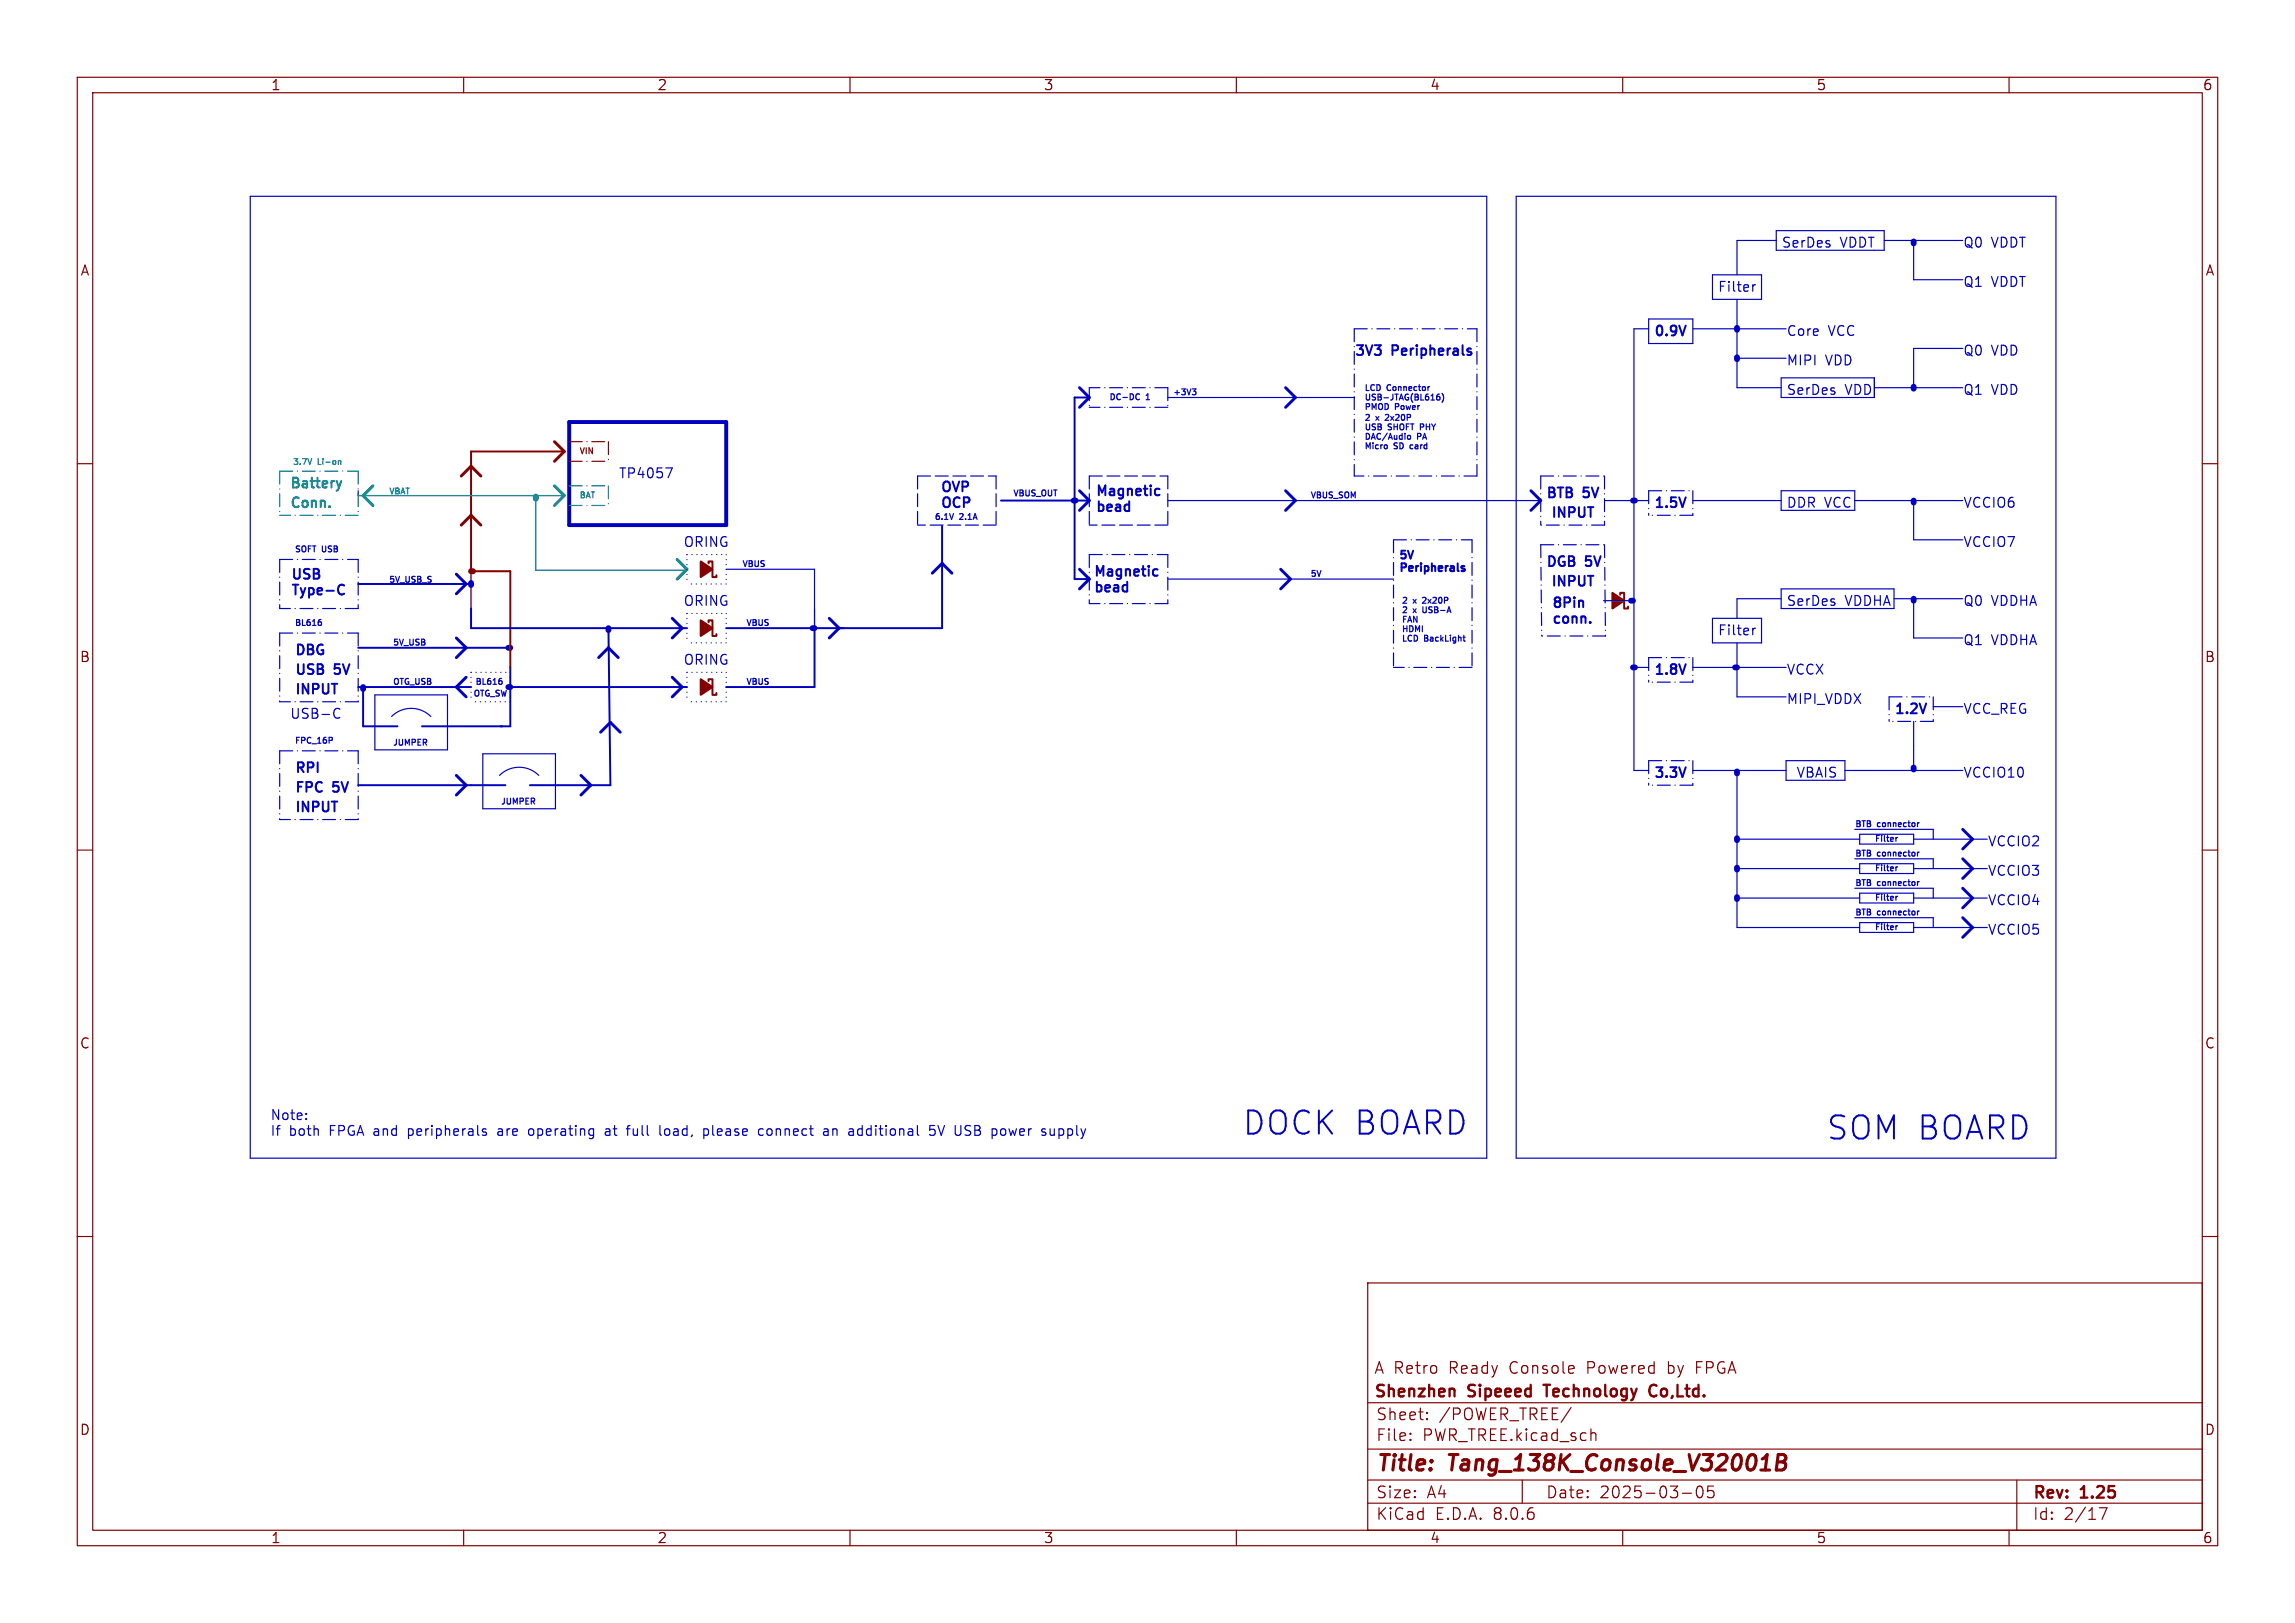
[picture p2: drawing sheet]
<svg xmlns="http://www.w3.org/2000/svg" width="297mm" height="210mm" viewBox="0 0 297 210" stroke-linecap="round" stroke-linejoin="round" font-family="sans-serif">
<defs><g id="words">
<g font-size="4.2" fill="#0000c2">
<text x="160.7" y="147.1">DOCK BOARD</text>
<text x="236.2" y="147.7">SOM BOARD</text>
</g>
<g font-size="2.8" fill="#840000">
<text x="178" y="190.9">Title:</text>
<text x="187.7" y="190.9">Tang_138K_Console_V32001B</text>
</g>
<g font-size="2.1" fill="#840000">
<text x="177.8" y="178">A Retro</text>
<text x="187.6" y="178">Ready</text>
<text x="195.5" y="178">Console</text>
<text x="205.7" y="178">Powered</text>
<text x="216.3" y="178">by</text>
<text x="220.1" y="178">FPGA</text>
<text x="177.8" y="181.2">Shenzhen</text>
<text x="178" y="184">Sheet:</text>
<text x="186.2" y="184">/POWER_TREE/</text>
<text x="190.1" y="181.2">Sipeeed</text>
<text x="200.6" y="181.2">Technology</text>
<text x="214.8" y="181.2">Co,Ltd.</text>
<text x="178" y="186.7">File:</text>
<text x="184.1" y="186.7">PWR_TREE.kicad_sch</text>
<text x="178" y="196.9">KiCad</text>
<text x="178" y="194.1">Size:</text>
<text x="184.7" y="194.1">A4</text>
<text x="185.7" y="196.9">E.D.A.</text>
<text x="193.3" y="196.9">8.0.6</text>
<text x="200" y="194.1">Date:</text>
<text x="207" y="194.1">2025-03-05</text>
<text x="263" y="194.3">Rev:</text>
<text x="263" y="196.9">Id:</text>
<text x="267.1" y="196.9">2/17</text>
<text x="269.4" y="194.3">1.25</text>
</g>
<g font-size="1.8" fill="#840000">
<text x="35" y="11.9">1</text>
<text x="85" y="11.9">2</text>
<text x="135" y="11.9">3</text>
<text x="185" y="11.9">4</text>
<text x="235" y="11.9">5</text>
<text x="285" y="11.9">6</text>
<text x="10.3" y="35.9">A</text>
<text x="285.3" y="35.9">A</text>
<text x="10.3" y="85.9">B</text>
<text x="285.3" y="85.9">B</text>
<text x="10.3" y="135.9">C</text>
<text x="285.3" y="135.9">C</text>
<text x="10.3" y="185.9">D</text>
<text x="285.3" y="185.9">D</text>
<text x="35" y="199.9">1</text>
<text x="85" y="199.9">2</text>
<text x="135" y="199.9">3</text>
<text x="185" y="199.9">4</text>
<text x="235" y="199.9">5</text>
<text x="285" y="199.9">6</text>
</g>
<g font-size="1.8" fill="#0000c2">
<text x="230.5" y="32.1">SerDes</text>
<text x="238.1" y="32.1">VDDT</text>
<text x="254" y="32.1">Q0</text>
<text x="257.7" y="32.1">VDDT</text>
<text x="222.2" y="37.9">Filter</text>
<text x="254" y="37.2">Q1</text>
<text x="257.7" y="37.2">VDDT</text>
<text x="175.3" y="46.1">3V3</text>
<text x="180.2" y="46.1">Peripherals</text>
<text x="214" y="43.6">0.9V</text>
<text x="231.1" y="47.4">MIPI</text>
<text x="231.1" y="43.6">Core</text>
<text x="236.2" y="47.4">VDD</text>
<text x="236.6" y="43.6">VCC</text>
<text x="254" y="46.1">Q0</text>
<text x="257.7" y="46.1">VDD</text>
<text x="231.1" y="51.2">SerDes</text>
<text x="238.8" y="51.2">VDD</text>
<text x="254" y="51.2">Q1</text>
<text x="257.7" y="51.2">VDD</text>
<text x="80" y="62">TP4057</text>
<text x="121.7" y="63.7">OVP</text>
<text x="121.7" y="65.8">OCP</text>
<text x="141.7" y="64.3">Magnetic</text>
<text x="200" y="64.5">BTB</text>
<text x="205" y="64.5">5V</text>
<text x="214" y="65.8">1.5V</text>
<text x="231.1" y="65.8">DDR VCC</text>
<text x="254" y="65.8">VCCIO6</text>
<text x="88.4" y="70.9">ORING</text>
<text x="141.7" y="66.3">bead</text>
<text x="200.7" y="67.1">INPUT</text>
<text x="254" y="70.9">VCCIO7</text>
<text x="37.6" y="75">USB</text>
<text x="37.6" y="77.1">Type-C</text>
<text x="141.5" y="74.7">Magnetic</text>
<text x="141.5" y="76.7">bead</text>
<text x="200" y="73.4">DGB</text>
<text x="200.7" y="76">INPUT</text>
<text x="205.3" y="73.4">5V</text>
<text x="88.4" y="78.5">ORING</text>
<text x="200.8" y="78.7">8Pin</text>
<text x="200.8" y="80.8">conn.</text>
<text x="222.2" y="82.3">Filter</text>
<text x="231.1" y="78.5">SerDes</text>
<text x="238.8" y="78.5">VDDHA</text>
<text x="254" y="78.5">Q0</text>
<text x="254" y="83.6">Q1</text>
<text x="257.7" y="78.5">VDDHA</text>
<text x="257.7" y="83.6">VDDHA</text>
<text x="38.1" y="84.8">DBG</text>
<text x="38.1" y="89.9">INPUT</text>
<text x="38.1" y="87.4">USB</text>
<text x="43.4" y="87.4">5V</text>
<text x="88.4" y="86.1">ORING</text>
<text x="214" y="87.4">1.8V</text>
<text x="231.1" y="87.4">VCCX</text>
<text x="37.5" y="93.1">USB-C</text>
<text x="231.1" y="91.2">MIPI_VDDX</text>
<text x="245.1" y="92.5">1.2V</text>
<text x="254" y="92.5">VCC_REG</text>
<text x="38.1" y="100.1">RPI</text>
<text x="214" y="100.7">3.3V</text>
<text x="232.4" y="100.7">VBAIS</text>
<text x="254" y="100.7">VCCIO10</text>
<text x="38.1" y="102.6">FPC</text>
<text x="38.1" y="105.2">INPUT</text>
<text x="43.2" y="102.6">5V</text>
<text x="257.2" y="109.6">VCCIO2</text>
<text x="257.2" y="113.4">VCCIO3</text>
<text x="257.2" y="117.2">VCCIO4</text>
<text x="257.2" y="121">VCCIO5</text>
<text x="34.9" y="145">Note:</text>
<text x="34.9" y="147.1">If</text>
<text x="37.4" y="147.1">both</text>
<text x="42.8" y="147.1">FPGA and</text>
<text x="53.3" y="147.1">peripherals</text>
<text x="65.1" y="147.1">are</text>
<text x="69.3" y="147.1">operating</text>
<text x="79.4" y="147.1">at</text>
<text x="82.5" y="147.1">full</text>
<text x="86.8" y="147.1">load,</text>
<text x="92.7" y="147.1">please</text>
<text x="100.1" y="147.1">connect</text>
<text x="108.7" y="147.1">an</text>
<text x="112.1" y="147.1">additional</text>
<text x="122.8" y="147.1">5V</text>
<text x="126.3" y="147.1">USB</text>
<text x="131.2" y="147.1">power</text>
<text x="137.9" y="147.1">supply</text>
</g>
<g font-size="1.8" fill="#008484">
<text x="37.5" y="63.3">Battery</text>
<text x="37.5" y="65.8">Conn.</text>
</g>
<g font-size="1.4" fill="#0000c2">
<text x="181" y="72.4">5V</text>
<text x="181" y="74">Peripherals</text>
</g>
<g font-size="1.1" fill="#0000c2">
<text x="143.5" y="51.8">DC-DC</text>
<text x="148.4" y="51.8">1</text>
<text x="151.8" y="51.2">+3V3</text>
<text x="176.5" y="50.6">LCD</text>
<text x="176.5" y="51.9">USB-JTAG(BL616)</text>
<text x="176.5" y="53.1">PMOD</text>
<text x="179.6" y="50.6">Connector</text>
<text x="180.6" y="53.1">Power</text>
<text x="176.5" y="54.5">2</text>
<text x="176.5" y="55.7">USB</text>
<text x="176.5" y="56.9">DAC/Audio</text>
<text x="176.5" y="58.2">Micro</text>
<text x="178.1" y="54.5">x</text>
<text x="179.6" y="54.5">2x20P</text>
<text x="179.7" y="55.7">SHOFT</text>
<text x="180.5" y="58.2">SD</text>
<text x="182.8" y="58.2">card</text>
<text x="183.5" y="56.9">PA</text>
<text x="184.1" y="55.7">PHY</text>
<text x="131.1" y="64.3">VBUS_OUT</text>
<text x="169.5" y="64.5">VBUS_SOM</text>
<text x="38.1" y="71.5">SOFT</text>
<text x="41.7" y="71.5">USB</text>
<text x="120.9" y="67.3">6.1V</text>
<text x="124.3" y="67.3">2.1A</text>
<text x="50.3" y="75.4">5V_USB_S</text>
<text x="96" y="73.4">VBUS</text>
<text x="169.5" y="74.7">5V</text>
<text x="38.1" y="81">BL616</text>
<text x="50.8" y="83.6">5V_USB</text>
<text x="96.5" y="81">VBUS</text>
<text x="181.4" y="78.2">2</text>
<text x="181.4" y="79.4">2</text>
<text x="181.4" y="80.6">FAN</text>
<text x="181.4" y="81.8">HDMI</text>
<text x="181.4" y="83.1">LCD</text>
<text x="183" y="78.2">x</text>
<text x="183" y="79.4">x</text>
<text x="184.4" y="83.1">BackLight</text>
<text x="184.5" y="78.2">2x20P</text>
<text x="184.5" y="79.4">USB-A</text>
<text x="50.8" y="88.7">OTG_USB</text>
<text x="61.5" y="88.7">BL616</text>
<text x="96.5" y="88.7">VBUS</text>
<text x="61.2" y="90.2">OTG_SW</text>
<text x="38.1" y="96.3">FPC_16P</text>
<text x="50.8" y="96.5">JUMPER</text>
<text x="64.8" y="104.1">JUMPER</text>
<text x="240" y="107.1">BTB</text>
<text x="243" y="107.1">connector</text>
<text x="240" y="110.9">BTB</text>
<text x="242.6" y="109">Filter</text>
<text x="242.6" y="112.8">Filter</text>
<text x="243" y="110.9">connector</text>
<text x="240" y="118.5">BTB</text>
<text x="240" y="114.7">BTB</text>
<text x="242.6" y="116.6">Filter</text>
<text x="243" y="118.5">connector</text>
<text x="243" y="114.7">connector</text>
<text x="242.6" y="120.4">Filter</text>
</g>
<text font-size="1.1" fill="#840000" x="74.9" y="58.8">VIN</text>
<g font-size="1.1" fill="#008484">
<text x="37.8" y="60.2">3.7V</text>
<text x="41.2" y="60.2">Li-on</text>
<text x="50.3" y="64">VBAT</text>
<text x="74.9" y="64.5">BAT</text>
</g>
</g></defs>
<g fill="none" stroke="#840000" stroke-width=".15">
<path d="M10 10h277v190h-277zM12 12h273v186h-273zM60 10v2M110 10v2M160 10v2M210 10v2M260 10v2M10 60h2M285 60h2M90.7 73.7h1.5M208.7 77.7h1.5M90.7 88.9h1.5"/>
<path d="M90.7 81.3h1.5M10 110h2M285 110h2M10 160h2M285 160h2M177 166h108v32h-108zM60 198v2M110 198v2M160 198v2M177 194.5h108M177 191.5h108M177 187.5h108"/>
<path d="M177 181.5h108M182.5 186.3h.1l-.1 .1M182.5 186.3v.1M182.5 185.5v.1M182.5 185.5h.1l-.1 .1M184.7 183.6v.1M184.7 183.6h-.1l.1 .1M184.7 182.8v.1M184.7 182.8h-.1l.1 .1M197 191.5v3M203.3 182.1l-1.3 1.9M206.1 185.4h.2l.2 .2v.8"/>
<path d="M210 198v2M217.7 193.2h1.2M219.7 192.4a1.02 1.02 0 0 0 .2 1.4 .38 .38 0 0 0 .4-.3 1.28 1.28 0 0 0-.1-1.1M221 192.3v.7l.2-.1h.5l.1 .3v.3l-.3 .3h-.3l-.2-.1M260 198v2M261 191.5v6.5M271.7 195.1h1l-.7 1.5"/>
</g>
<path d="M230 189.2h.7M230.1 188.2h.7a.49 .49 0 0 1 .3 .5 .49 .49 0 0 1-.4 .5l.2 .1a.58 .58 0 0 1-.3 .9h-.7z" fill="none" stroke="#840000" stroke-width=".4"/>
<path d="M188.2 179.8v.9M199.7 179.2h.9M214.3 179.3a.62 .62 0 0 0-.7 0 .62 .62 0 0 0-.2 .7 .58 .58 0 0 0 .3 .6 .58 .58 0 0 0 .6 0" fill="none" stroke="#840000" stroke-width=".3"/>
<g fill="#840000" stroke="#840000" stroke-width=".25">
<path d="M90.7 87.9l1.5 1-1.5 1z"/>
<path d="M90.7 80.3l1.5 1-1.5 1z"/>
<path d="M90.7 72.6l1.5 1.1-1.5 1z"/>
<path d="M208.7 76.7l1.5 1-1.5 1z"/>
</g>
<path d="M73 58.4h-12v15.5h5v12.5M91.7 72.9v-.3h.5v2.1h.5v-.3M209.7 77v-.3h.5v2h.5v-.2M91.7 88.1v-.2h.5v2h.5v-.2M91.7 80.5v-.2h.5v2h.5v-.3" fill="none" stroke="#840000" stroke-width=".25"/>
<path d="M43.8 59.6h.3v.5M46.4 64.1h26.6M69.3 64.3v9.5h19.6" fill="none" stroke="#008484" stroke-width=".15"/>
<path d="M44.2 62.2l-.3 .9" fill="none" stroke="#008484" stroke-width=".25"/>
<g fill="none" stroke="#0000c2" stroke-width=".15">
<path d="M32.4 25.4h160v124.5h-160zM196.2 25.4h69.9v124.5h-69.9zM221.6 35.6h6.4v3.1h-6.4zM224.8 38.7v11.5h5.7M226.8 36.8v.9M227.2 36.8l-.3 .1-.1 .2M229.9 31.1h-5.1v4.5M229.9 29.8h13.9v2.6h-13.9zM243.8 31.1h10.2M247.6 31.1v5.1h6.4M147.2 51h.3M147.5 51.6l-.3 .1"/>
<path d="M151.1 51.4h24.2M154.3 50.3h.5l-.3 .3 .2 .1 .1 .2-.2 .2h-.2M179.3 53.7h.1M179.4 57.6l.1 .1v.2l-.1 .2M179.7 54l-.5 .4h.5M182.2 56.4l.2-.1 .1 .2v.2l-.1 .1-.3-.1zM182.5 57.6v.4M183.8 55.3h.3M184.1 54.9h-.3v.7M185 50l-.2 .2M186.3 51h-.2l-.1 .2-.1 .4 .2 .2 .2-.1v-.4h-.2l-.2 .1M186.6 50.9a.87 .87 0 0 1 0 1.2"/>
<path d="M213.4 42.5h-1.9v57.2h1.9M213.4 41.3h5.7v3.2h-5.7zM219.1 42.5h12M224.8 46.4h6.3M230.5 48.9h12.1v2.5h-12.1zM242.6 50.2h11.4M254 45.1h-6.4v5.1M46.4 63.5v.6M61 75.6h.1M86.2 60.5h.8l-.5 1.3M94 73.7h11.4v7.6M151.1 64.8h48.3"/>
<path d="M151.1 74.9h29.2M184.1 77.3v.1M184.1 78.5l.1 .7M184.5 77.6l-.4 .5h.4M207.5 77.7h3.8M207.6 64.8h5.8M219.1 64.8h11.4M230.5 63.5h9.5v2.5h-9.5zM230.5 76.2h14.6v2.5h-14.6zM230.5 77.5h-5.7v2.5M240 64.8h14M245.1 77.5h8.9"/>
<path d="M247.6 64.8v5.1h6.4M247.6 77.5v5.1h6.4M41.4 80.2h.1M41.5 80.5l.1 .1v.2l-.1 .1M43 95.5v.2M43.4 91.7h.3l.3 .1M44 92.8l-.3 .1h-.3M48.5 89.9h9.4v7.1h-9.4zM50.7 92.7a3.6 3.6 0 0 1 5.1 0M62.5 97.5h9.4v7.1h-9.4zM64.8 87.8h.1M64.8 88.1l.2 .1v.2l-.2 .1"/>
<path d="M189.3 82.5h.3M189.4 82.2v.7l.2 .1M211.5 86.4h1.9M219.1 86.4h12M219.1 99.7h12M221.6 80h6.4v3.2h-6.4zM224.8 83.2v7h6.3M224.8 99.7v20.3h15.9M226.8 81.3v.8M227.2 81.3l-.3 .1-.1 .1M231.1 98.4h7.7v2.6h-7.7zM238.8 99.7h15.2"/>
<path d="M247.6 93.3v6.4M250.2 91.4h3.8M64.6 100.3a3.6 3.6 0 0 1 5.1 0M224.8 116.2h15.9M224.8 108.6h15.9M224.8 112.4h15.9M240 107.3h10.2v1.3M240 111.1h10.2v1.3M240 114.9h10.2v1.3M240 118.7h10.2v1.3M240.7 111.8h6.9v1.2h-6.9zM240.7 108h6.9v1.2h-6.9z"/>
<path d="M240.7 115.6h6.9v1.2h-6.9zM240.7 119.4h6.9v1.3h-6.9zM245.4 108.4v.5M245.4 112.2v.5M245.4 116v.5M245.4 119.8v.5M245.6 108.4l-.2 .1M245.6 112.2l-.2 .1M245.6 116l-.2 .1M245.6 119.8l-.2 .1M247.6 116.2h9.6M247.6 108.6h9.6"/>
<path d="M247.6 112.4h9.6M248.1 106.5v.5M248.1 110.3v.5M248.1 114.1v.5M248.1 117.9v.5M248.4 110.3l-.3 .1M248.4 106.5l-.3 .1M248.4 117.9l-.3 .1M248.4 114.1l-.3 .1M247.6 120h9.6M39.6 144.7v.2M39.6 144.1v.1"/>
<path d="M62.5 146.4l.4 .1 .1 .2-.1 .1-.4 .1M62.5 146.1h.4M64.6 146.1h-.1M64.6 146.4a.25 .25 0 0 0-.2 .3 .25 .25 0 0 0 .2 .2M68.8 146.1a.34 .34 0 0 0-.4 .2v.4a.34 .34 0 0 0 .4 .2M78.4 146.1h.5M78.9 146.4h-.4a.25 .25 0 0 0-.2 .3 .25 .25 0 0 0 .2 .2l.4-.1M81 146.1h.5M81.4 145.6h.1M85.4 145.6v1.1l.2 .2M86.4 146.1a.34 .34 0 0 0-.4 .2v.4a.34 .34 0 0 0 .4 .2M91.1 146.1h.3l.3 .2v.4l-.1 .1h-.5"/>
<path d="M98.4 146.1h.4M98.8 146.8l-.4 .1M99.7 146.1a.34 .34 0 0 0-.5 .2v.4a.34 .34 0 0 0 .5 .2M106.7 146.1h.4l.1 .8M107.2 146.8l-.5 .1M107.2 146.4h-.5M107.8 146.1v.8M108.1 146.1l-.3 .1M111.1 146.8h.5M111.1 146.1h.5M121 145.6h-.6l-.1 .6 .2-.1 .4 .1 .1 .2v.4l-.2 .1h-.3l-.2-.1M121.4 145.6l.4 1.3 .4-1.3"/>
<path d="M125.4 145.6l.2 .1M125.5 146.4l.1 .1-.1 .3M130.6 146.1l.2 .8M137 146.8l.4 .1M137 146.1v1.2M137.4 146.1h-.4"/>
</g>
<g fill="none" stroke="#0000c2" stroke-width=".25">
<path d="M141 51.4h-1.9v23.5h1.9M44 75.7h.3l.2 .1M44.5 76.8l-.2 .1h-.3M46.4 75.6h14.6M61 78.7v2.6h27.9M121.9 68.1v13.2h-27.9M129.5 64.8h11.5M149.7 73.7h.1M149.8 74.4l-.1 .1M149.9 63.2l.2 .1M150.1 64l-.2 .1M189.1 73.4l.5 .3-.2 .2h-.3"/>
<path d="M189.5 73.3l-.2-.1-.2 .2M46.4 83.8h19.6M46.4 88.9h14.6M47 88.9v5.1h4.4M66 88.9h.1M66 88.9h22.9M66 86.4v7.6h-11.4M78.7 81.3l.3 20.3h-10.4M105.4 81.3v7.6h-11.4M46.4 101.6h19"/>
</g>
<path d="M71.8 57.2l1.2 1.2-1.2 1.3M59.7 67.9l1.3-1.2 1.2 1.2M59.7 61.6l1.3-1.3 1.2 1.3" fill="none" stroke="#840000" stroke-width=".38"/>
<g fill="none" stroke="#0000c2" stroke-width=".38">
<path d="M139.7 50.2l1.3 1.2-1.3 1.3M166.4 50.2l1.2 1.2-1.2 1.3M59.1 74.3l1.2 1.3-1.2 1.2M120.6 74.2l1.3-1.3 1.3 1.3M139.7 63.5l1.3 1.3-1.3 1.2M139.7 73.7l1.3 1.2-1.3 1.3M165.7 73.7l1.3 1.2-1.3 1.3M166.4 63.5l1.2 1.3-1.2 1.2M198.1 63.5l1.3 1.3-1.3 1.2M59.1 82.6l1.2 1.2-1.2 1.3M60.3 87.6l-1.2 1.3 1.2 1.3M77.5 85.1l1.2-1.3 1.3 1.3"/>
<path d="M77.7 94.7l1.3-1.2 1.3 1.2M87 87.6l1.3 1.3-1.3 1.3M87 80l1.3 1.3-1.3 1.3M107.3 80l1.3 1.3-1.3 1.3M59.1 100.3l1.2 1.3-1.2 1.3M75.2 100.3l1.3 1.3-1.3 1.3M254 118.7l1.3 1.3-1.3 1.3M254 114.9l1.3 1.3-1.3 1.3M254 107.3l1.3 1.3-1.3 1.3M254 111.1l1.3 1.3-1.3 1.3"/>
</g>
<path d="M61 73.9v4.8" fill="none" stroke="#586e75" stroke-width=".25"/>
<g fill="none" stroke="#0000c2" stroke-width=".15" stroke-dasharray="1.7 .6 0 .6">
<path d="M141 50.2v2.5M151.1 50.2h-10.1M151.1 52.7h-10.1M151.1 50.2v2.5M175.3 42.5v19.1M175.3 42.5h15.8M191.1 42.5v19.1M36.2 72.4v6.3M36.2 72.4h10.2M46.4 72.4v6.3M46.4 78.7h-10.2M141 71.8h10.1"/>
<path d="M141 71.8v6.3M151.1 71.8v6.3M151.1 78.1h-10.1M180.3 69.9h10.2M180.3 69.9v16.5M190.5 69.9v16.5M191.1 61.6h-15.8M199.4 61.6h8.2M199.4 61.6v6.3M199.4 70.5l.1 11.8M199.4 70.5h8.2M207.6 61.6v6.3"/>
<path d="M207.6 67.9h-8.2M207.6 70.5l.2 11.8M213.4 63.5h5.7M213.4 63.5v3.2M219.1 66.7h-5.7M219.1 63.5v3.2M36.2 97.2h10.2M36.2 97.2v8.8M36.2 81.9v8.9M36.2 81.9h10.2M46.4 90.8h-10.2M46.4 97.2v8.8"/>
<path d="M46.4 81.9v8.9M190.5 86.4h-10.2M207.8 82.3h-8.3M213.4 85.1h5.7M213.4 85.1v3.2M213.4 98.4v3.2M213.4 98.4h5.7M219.1 88.3h-5.7M219.1 85.1v3.2M219.1 98.4v3.2M244.5 90.2h5.7M244.5 90.2v3.1"/>
<path d="M250.2 90.2v3.1M250.2 93.3h-5.7M46.4 106h-10.2M219.1 101.6h-5.7"/>
</g>
<path d="M73.7 54.6h20.3v13.3h-20.3z" fill="none" stroke="#0000c2" stroke-width=".51"/>
<path d="M48.3 62.9l-1.3 1.2 1.3 1.3M71.8 62.9l1.2 1.2-1.2 1.3M87.6 72.4l1.3 1.3-1.3 1.2" fill="none" stroke="#008484" stroke-width=".38"/>
<g fill="none" stroke="#0000c2" stroke-width=".76">
<path d="M247.6 31.2v.3M224.8 42.4v.3M224.8 46.2v.3M247.6 50v.3M61 75.4v.3M138.9 64.8h.3M211.1 77.7h.2M211.3 64.8h.3M247.6 64.8v.2M247.6 77.5v.2M47 88.9v.3M65.8 83.8h.2"/>
<path d="M65.8 88.9h.2M78.7 81.3v.2M105.2 81.3h.2M211.3 86.4h.3M224.5 86.4h.3M224.8 99.8v.3M247.6 99.3v.3M224.8 108.5v.2M224.8 112.3v.2M224.8 116.1v.2"/>
</g>
<path d="M61 73.9h.2" fill="none" stroke="#840000" stroke-width=".76"/>
<path d="M36.2 61h10.2M36.2 61v5.7M46.4 66.7h-10.2M46.4 61v5.7M73.7 62.9h5M73.7 65.4h5M78.7 62.9v2.5" fill="none" stroke="#008484" stroke-width=".15" stroke-dasharray="1.7 .6 0 .6"/>
<g fill="none" stroke="#0000c2" stroke-width=".15" stroke-dasharray="0 .6">
<path d="M88.9 71.8h5.1M88.9 79.4h5.1M88.9 79.4v3.8M88.9 71.8v3.8M94 71.8v3.8M94 75.6h-5.1M94 79.4v3.8M61 87v3.8M61 87h5M66 90.8h-5M66 87v3.8M88.9 87v3.8"/>
<path d="M88.9 87h5.1M94 90.8h-5.1M94 87v3.8M94 83.2h-5.1"/>
</g>
<path d="M118.7 61.6h10.2M118.7 61.6v6.3M128.9 67.9h-10.2M128.9 61.6v6.3M141 61.6v6.3M141 61.6h10.1M151.1 67.9h-10.1M151.1 61.6v6.3" fill="none" stroke="#0000c2" stroke-width=".15" stroke-dasharray="1.7 .6"/>
<path d="M69.3 64.3v.2" fill="none" stroke="#008484" stroke-width=".76"/>
<path d="M73.7 59.7h5M73.7 57.2h5M78.7 57.2v2.5" fill="none" stroke="#840000" stroke-width=".15" stroke-dasharray="1.7 .6 0 .6"/>
<use href="#words"/>
</svg>
